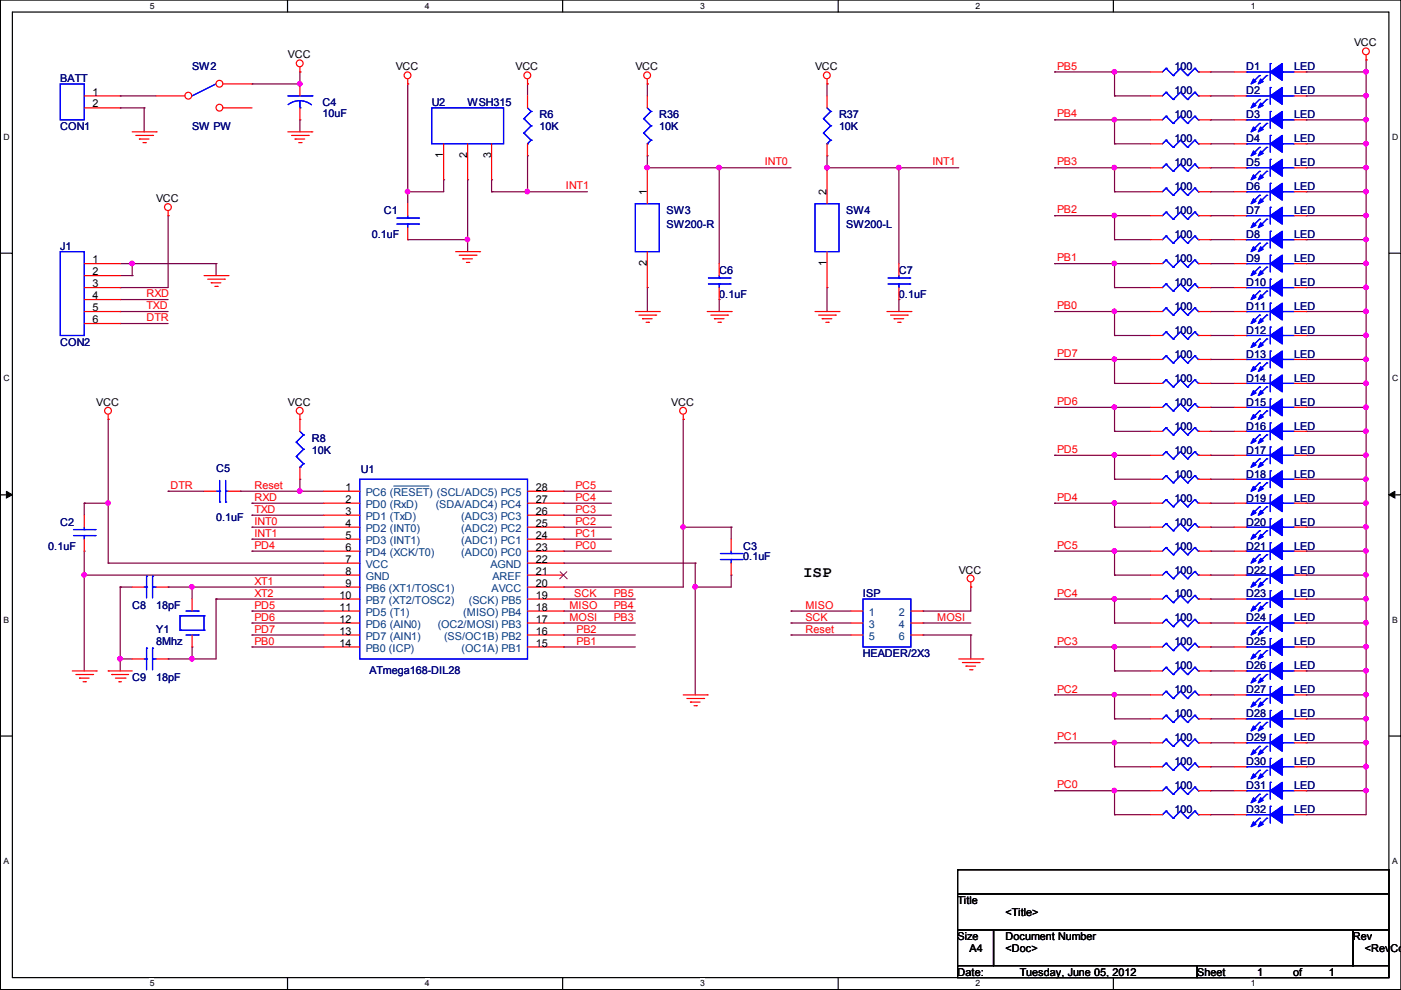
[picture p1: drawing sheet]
<svg xmlns="http://www.w3.org/2000/svg" width="297mm" height="210mm" viewBox="0 0 297 210" stroke-linecap="round" stroke-linejoin="round" font-family="sans-serif">
<defs><g id="words">
<text font-size="3.3" x="170.3" y="122.3">ISP</text>
<g font-size="2.3">
<text x="287.1" y="9.8">VCC</text>
<text x="61" y="12.4">VCC</text>
<text x="83.9" y="14.9">VCC</text>
<text x="109.3" y="14.9">VCC</text>
<text x="134.7" y="14.9">VCC</text>
<text x="172.8" y="14.9">VCC</text>
<text x="19.6" y="20.2">1</text>
<text x="19.6" y="22.8">2</text>
<text x="94" y="33.5" transform="rotate(-90 94 33.5)">1</text>
<text x="99.1" y="33.5" transform="rotate(-90 99.1 33.5)">2</text>
<text x="104.1" y="33.5" transform="rotate(-90 104.1 33.5)">3</text>
<text x="137.2" y="41.4" transform="rotate(-90 137.2 41.4)">1</text>
<text x="175.3" y="41.4" transform="rotate(-90 175.3 41.4)">2</text>
<text x="33.1" y="42.9">VCC</text>
<text x="19.6" y="55.8">1</text>
<text x="19.6" y="58.3">2</text>
<text x="137.2" y="56.4" transform="rotate(-90 137.2 56.4)">2</text>
<text x="175.3" y="56.4" transform="rotate(-90 175.3 56.4)">1</text>
<text x="19.6" y="60.9">3</text>
<text x="19.6" y="63.4">4</text>
<text x="19.6" y="66">5</text>
<text x="19.6" y="68.5">6</text>
<text x="20.4" y="86">VCC</text>
<text x="61" y="86">VCC</text>
<text x="142.3" y="86">VCC</text>
<text x="73.2" y="104.1">1</text>
<text x="73.2" y="106.6">2</text>
<text x="113.6" y="106.6">27</text>
<text x="113.6" y="104.1">28</text>
<text x="73.2" y="109.1">3</text>
<text x="73.2" y="111.7">4</text>
<text x="113.6" y="111.7">25</text>
<text x="113.6" y="109.1">26</text>
<text x="73.2" y="114.2">5</text>
<text x="73.2" y="116.8">6</text>
<text x="73.2" y="119.3">7</text>
<text x="113.6" y="119.3">22</text>
<text x="113.6" y="116.8">23</text>
<text x="113.6" y="114.2">24</text>
<text x="73.2" y="121.8">8</text>
<text x="73.2" y="124.4">9</text>
<text x="113.6" y="124.4">20</text>
<text x="113.6" y="121.8">21</text>
<text x="203.3" y="121.6">VCC</text>
<text x="72" y="126.9">10</text>
<text x="72" y="129.5">11</text>
<text x="113.6" y="129.5">18</text>
<text x="113.6" y="126.9">19</text>
<text x="72" y="132">12</text>
<text x="72" y="134.5">13</text>
<text x="72" y="137.1">14</text>
<text x="113.6" y="137.1">15</text>
<text x="113.6" y="134.5">16</text>
<text x="113.6" y="132">17</text>
<text x="203" y="191.7">Title</text>
<text x="213.2" y="194.2">&lt;Title&gt;</text>
<text x="203" y="199.3">Size</text>
<text x="205.6" y="201.9">A4</text>
<text x="213.2" y="199.3">Document Number</text>
<text x="213.2" y="201.9">&lt;Doc&gt;</text>
<text x="286.9" y="199.3">Rev</text>
<text x="289.4" y="201.9">&lt;RevCod</text>
<text x="203" y="206.9">Date:</text>
<text x="216.2" y="206.9">Tuesday, June 05, 2012</text>
<text x="253.8" y="206.9">Sheet</text>
<text x="266.5" y="206.9">1</text>
<text x="274.2" y="206.9">of</text>
<text x="281.8" y="206.9">1</text>
</g>
<g font-size="2.3" fill="#000080">
<text x="12.8" y="17.5">BATT</text>
<text x="40.7" y="14.9">SW2</text>
<text x="249" y="14.9">100</text>
<text x="264.2" y="14.9">D1</text>
<text x="274.4" y="14.9">LED</text>
<text x="68.4" y="22.5">C4</text>
<text x="91.5" y="22.5">U2</text>
<text x="99.1" y="22.5">WSH315</text>
<text x="249" y="20">100</text>
<text x="264.2" y="20">D2</text>
<text x="274.4" y="20">LED</text>
<text x="12.8" y="27.6">CON1</text>
<text x="40.7" y="27.6">SW PW</text>
<text x="68.4" y="24.8">10uF</text>
<text x="114.4" y="25.1">R6</text>
<text x="114.4" y="27.6">10K</text>
<text x="139.8" y="25.1">R36</text>
<text x="139.8" y="27.6">10K</text>
<text x="177.9" y="25.1">R37</text>
<text x="177.9" y="27.6">10K</text>
<text x="249" y="25.1">100</text>
<text x="264.2" y="25.1">D3</text>
<text x="274.4" y="25.1">LED</text>
<text x="249" y="35.2">100</text>
<text x="249" y="30.2">100</text>
<text x="264.2" y="30.2">D4</text>
<text x="264.2" y="35.2">D5</text>
<text x="274.4" y="30.2">LED</text>
<text x="274.4" y="35.2">LED</text>
<text x="249" y="40.3">100</text>
<text x="264.2" y="40.3">D6</text>
<text x="274.4" y="40.3">LED</text>
<text x="81.4" y="45.4">C1</text>
<text x="141.3" y="45.4">SW3</text>
<text x="179.4" y="45.4">SW4</text>
<text x="249" y="45.4">100</text>
<text x="264.2" y="45.4">D7</text>
<text x="274.4" y="45.4">LED</text>
<text x="12.8" y="53">J1</text>
<text x="78.8" y="50.5">0.1uF</text>
<text x="141.3" y="48.4">SW200-R</text>
<text x="179.4" y="48.4">SW200-L</text>
<text x="249" y="50.5">100</text>
<text x="264.2" y="50.5">D8</text>
<text x="274.4" y="50.5">LED</text>
<text x="152.5" y="58.1">C6</text>
<text x="190.6" y="58.1">C7</text>
<text x="249" y="55.6">100</text>
<text x="264.2" y="55.6">D9</text>
<text x="274.4" y="55.6">LED</text>
<text x="152.5" y="63.2">0.1uF</text>
<text x="190.6" y="63.2">0.1uF</text>
<text x="249" y="65.7">100</text>
<text x="249" y="60.6">100</text>
<text x="264.2" y="65.7">D11</text>
<text x="264.2" y="60.6">D10</text>
<text x="274.4" y="65.7">LED</text>
<text x="274.4" y="60.6">LED</text>
<text x="249" y="70.8">100</text>
<text x="264.2" y="70.8">D12</text>
<text x="274.4" y="70.8">LED</text>
<text x="12.8" y="73.3">CON2</text>
<text x="249" y="75.9">100</text>
<text x="264.2" y="75.9">D13</text>
<text x="274.4" y="75.9">LED</text>
<text x="249" y="81">100</text>
<text x="264.2" y="81">D14</text>
<text x="274.4" y="81">LED</text>
<text x="249" y="86">100</text>
<text x="264.2" y="86">D15</text>
<text x="274.4" y="86">LED</text>
<text x="66.1" y="93.7">R8</text>
<text x="249" y="91.1">100</text>
<text x="264.2" y="91.1">D16</text>
<text x="274.4" y="91.1">LED</text>
<text x="45.8" y="100">C5</text>
<text x="66.1" y="96.2">10K</text>
<text x="76.5" y="100.3">U1</text>
<text x="249" y="101.3">100</text>
<text x="249" y="96.2">100</text>
<text x="264.2" y="101.3">D18</text>
<text x="264.2" y="96.2">D17</text>
<text x="274.4" y="101.3">LED</text>
<text x="274.4" y="96.2">LED</text>
<text x="249" y="106.4">100</text>
<text x="264.2" y="106.4">D19</text>
<text x="274.4" y="106.4">LED</text>
<text x="12.8" y="111.4">C2</text>
<text x="45.8" y="110.4">0.1uF</text>
<text x="249" y="111.4">100</text>
<text x="264.2" y="111.4">D20</text>
<text x="274.4" y="111.4">LED</text>
<text x="10.2" y="116.5">0.1uF</text>
<text x="157.6" y="116.5">C3</text>
<text x="157.6" y="118.8">0.1uF</text>
<text x="249" y="116.5">100</text>
<text x="264.2" y="116.5">D21</text>
<text x="274.4" y="116.5">LED</text>
<text x="249" y="121.6">100</text>
<text x="264.2" y="121.6">D22</text>
<text x="274.4" y="121.6">LED</text>
<text x="28" y="129.2">C8</text>
<text x="33.1" y="129.2">18pF</text>
<text x="183" y="126.7">ISP</text>
<text x="249" y="126.7">100</text>
<text x="249" y="131.8">100</text>
<text x="264.2" y="131.8">D24</text>
<text x="264.2" y="126.7">D23</text>
<text x="274.4" y="131.8">LED</text>
<text x="274.4" y="126.7">LED</text>
<text x="33.1" y="134.3">Y1</text>
<text x="33.1" y="136.8">8Mhz</text>
<text x="249" y="136.8">100</text>
<text x="264.2" y="136.8">D25</text>
<text x="274.4" y="136.8">LED</text>
<text x="78.3" y="142.9">ATmega168-DIL28</text>
<text x="183" y="139.4">HEADER/2X3</text>
<text x="249" y="141.9">100</text>
<text x="264.2" y="141.9">D26</text>
<text x="274.4" y="141.9">LED</text>
<text x="28" y="144.5">C9</text>
<text x="33.1" y="144.5">18pF</text>
<text x="249" y="147">100</text>
<text x="264.2" y="147">D27</text>
<text x="274.4" y="147">LED</text>
<text x="249" y="152.1">100</text>
<text x="264.2" y="152.1">D28</text>
<text x="274.4" y="152.1">LED</text>
<text x="249" y="157.2">100</text>
<text x="264.2" y="157.2">D29</text>
<text x="274.4" y="157.2">LED</text>
<text x="249" y="167.3">100</text>
<text x="249" y="162.2">100</text>
<text x="264.2" y="167.3">D31</text>
<text x="264.2" y="162.2">D30</text>
<text x="274.4" y="167.3">LED</text>
<text x="274.4" y="162.2">LED</text>
<text x="249" y="172.4">100</text>
<text x="264.2" y="172.4">D32</text>
<text x="274.4" y="172.4">LED</text>
</g>
<g font-size="2.3" fill="#f00">
<text x="224.1" y="14.7">PB5</text>
<text x="224.1" y="24.9">PB4</text>
<text x="162.1" y="35.1">INT0</text>
<text x="197.7" y="35.1">INT1</text>
<text x="224.1" y="35.1">PB3</text>
<text x="120" y="40.1">INT1</text>
<text x="224.1" y="45.2">PB2</text>
<text x="224.1" y="55.4">PB1</text>
<text x="31.1" y="63">RXD</text>
<text x="31.1" y="65.5">TXD</text>
<text x="224.1" y="65.5">PB0</text>
<text x="31.1" y="68.1">DTR</text>
<text x="224.1" y="75.7">PD7</text>
<text x="224.1" y="85.9">PD6</text>
<text x="224.1" y="96">PD5</text>
<text x="36.2" y="103.6">DTR</text>
<text x="53.9" y="106.2">RXD</text>
<text x="53.9" y="103.6">Reset</text>
<text x="122" y="103.6">PC5</text>
<text x="122" y="106.2">PC4</text>
<text x="224.1" y="106.2">PD4</text>
<text x="53.9" y="108.7">TXD</text>
<text x="53.9" y="111.3">INT0</text>
<text x="53.9" y="113.8">INT1</text>
<text x="122" y="108.7">PC3</text>
<text x="122" y="111.3">PC2</text>
<text x="122" y="113.8">PC1</text>
<text x="53.9" y="116.3">PD4</text>
<text x="122" y="116.3">PC0</text>
<text x="224.1" y="116.3">PC5</text>
<text x="53.9" y="124">XT1</text>
<text x="53.9" y="126.5">XT2</text>
<text x="53.9" y="129">PD5</text>
<text x="53.9" y="131.6">PD6</text>
<text x="120.7" y="129">MISO</text>
<text x="120.7" y="131.6">MOSI</text>
<text x="121.8" y="126.5">SCK</text>
<text x="130.1" y="126.5">PB5</text>
<text x="130.1" y="129">PB4</text>
<text x="130.1" y="131.6">PB3</text>
<text x="170.8" y="129">MISO</text>
<text x="170.8" y="131.6">SCK</text>
<text x="198.7" y="131.6">MOSI</text>
<text x="224.1" y="126.5">PC4</text>
<text x="53.9" y="134.1">PD7</text>
<text x="53.9" y="136.7">PB0</text>
<text x="122.3" y="134.1">PB2</text>
<text x="122.3" y="136.7">PB1</text>
<text x="170.8" y="134.1">Reset</text>
<text x="224.1" y="136.7">PC3</text>
<text x="224.1" y="146.8">PC2</text>
<text x="224.1" y="157">PC1</text>
<text x="224.1" y="167.1">PC0</text>
</g>
<g font-size="2.3" fill="#004080">
<text x="77.6" y="105.3">PC6 (RESET) (SCL/ADC5) PC5</text>
<text x="77.6" y="107.8">PD0 (RxD)</text>
<text x="92.4" y="107.8">(SDA/ADC4) PC4</text>
<text x="77.6" y="110.3">PD1 (TxD)</text>
<text x="77.6" y="112.9">PD2 (INT0)</text>
<text x="97.8" y="112.9">(ADC2) PC2</text>
<text x="97.8" y="110.3">(ADC3) PC3</text>
<text x="77.6" y="115.4">PD3 (INT1)</text>
<text x="77.6" y="118">PD4 (XCK/T0)</text>
<text x="97.8" y="118">(ADC0) PC0</text>
<text x="97.8" y="115.4">(ADC1) PC1</text>
<text x="77.6" y="120.5">VCC</text>
<text x="77.6" y="123">GND</text>
<text x="77.6" y="125.6">PB6 (XT1/TOSC1)</text>
<text x="104" y="120.5">AGND</text>
<text x="104.2" y="125.6">AVCC</text>
<text x="104.4" y="123">AREF</text>
<text x="77.6" y="128.1">PB7 (XT2/TOSC2)</text>
<text x="77.6" y="130.7">PD5 (T1)</text>
<text x="98.2" y="130.7">(MISO) PB4</text>
<text x="99.4" y="128.1">(SCK) PB5</text>
<text x="184.2" y="130.7">1</text>
<text x="190.6" y="130.7">2</text>
<text x="77.6" y="133.2">PD6 (AIN0)</text>
<text x="77.6" y="135.7">PD7 (AIN1)</text>
<text x="92.8" y="133.2">(OC2/MOSI) PB3</text>
<text x="94.1" y="135.7">(SS/OC1B) PB2</text>
<text x="184.2" y="133.2">3</text>
<text x="184.2" y="135.7">5</text>
<text x="190.6" y="133.2">4</text>
<text x="190.6" y="135.7">6</text>
<text x="77.6" y="138.3">PB0 (ICP)</text>
<text x="97.9" y="138.3">(OC1A) PB1</text>
</g>
<g font-size="1.8">
<text x="31.7" y="1.9">5</text>
<text x="90.1" y="1.9">4</text>
<text x="148.4" y="1.9">3</text>
<text x="206.8" y="1.9">2</text>
<text x="265.2" y="1.9">1</text>
<text x=".8" y="29.7">D</text>
<text x="295.1" y="29.7">D</text>
<text x=".8" y="80.9">C</text>
<text x="295.1" y="80.9">C</text>
<text x=".8" y="132.1">B</text>
<text x="295.1" y="132.1">B</text>
<text x=".8" y="183.2">A</text>
<text x="295.1" y="183.2">A</text>
<text x="31.7" y="209.1">5</text>
<text x="90.1" y="209.1">4</text>
<text x="148.4" y="209.1">3</text>
<text x="206.8" y="209.1">2</text>
<text x="265.2" y="209.1">1</text>
</g>
</g></defs>
<path d="M.1 0h296.9v209.8h-296.9zM2.6 2.6h291.9v204.7h-291.9z" fill="none" stroke="#000" stroke-width=".25"/>
<g fill="#fff">
<path d="M31.7 .3h1v1.9h-1z"/>
<path d="M31.7 207.5h1v2h-1z"/>
</g>
<path d="M61 0v2.6M61 207.3v2.5" fill="none" stroke="#000" stroke-width=".25"/>
<g fill="#fff">
<path d="M90.1 .3h.9v1.9h-.9z"/>
<path d="M90.1 207.5h.9v2h-.9z"/>
</g>
<path d="M119.3 0v2.6M119.3 207.3v2.5" fill="none" stroke="#000" stroke-width=".25"/>
<g fill="#fff">
<path d="M148.4 .3h1v1.9h-1z"/>
<path d="M148.4 207.5h1v2h-1z"/>
</g>
<path d="M177.7 0v2.6M177.7 207.3v2.5" fill="none" stroke="#000" stroke-width=".25"/>
<g fill="#fff">
<path d="M206.8 .3h1v1.9h-1z"/>
<path d="M206.8 207.5h1v2h-1z"/>
</g>
<path d="M236.1 0v2.6M236.1 207.3v2.5" fill="none" stroke="#000" stroke-width=".25"/>
<g fill="#fff">
<path d="M265.2 .3h.9v1.9h-.9z"/>
<path d="M265.2 207.5h.9v2h-.9z"/>
<path d="M.8 28.1h1.1v2h-1.1z"/>
<path d="M295.1 28.1h1.2v2h-1.2z"/>
<path d="M.8 79.3h1.1v1.9h-1.1z"/>
<path d="M295.1 79.3h1.2v1.9h-1.2z"/>
</g>
<path d="M.1 53.7h2.5M294.5 53.7h2.5" fill="none" stroke="#000" stroke-width=".25"/>
<g fill="#fff">
<path d="M.8 130.5h1.1v1.9h-1.1z"/>
<path d="M295.1 130.5h1.1v1.9h-1.1z"/>
</g>
<path d="M.1 104.9h2.5M294.5 104.9h2.5" fill="none" stroke="#000" stroke-width=".25"/>
<path d="M1.4 104.2l1.2 .7-1.2 .7zM294.5 104.9l1.2-.7v1.4z" fill="#000" stroke="#000" stroke-width=".21"/>
<g fill="#fff">
<path d="M.8 181.6h1v2h-1z"/>
<path d="M295.1 181.6h1.1v2h-1.1z"/>
</g>
<path d="M.1 156.1h2.5M294.5 156.1h2.5M203 184.4h91.5v5.1h-91.5zM203 189.5h91.5v7.6h-91.5zM203 197.1h7.7v7.6h-7.7zM210.7 197.1h76.2v7.6h-76.2zM286.9 197.1h7.6v7.6h-7.6zM203 204.7h50.8v2.6h-50.8zM253.8 204.7h40.7v2.6h-40.7z" fill="none" stroke="#000" stroke-width=".25"/>
<g fill="none" stroke="#800040" stroke-width=".25">
<path d="M53.4 17.8h.1M63.6 15.3h.1M63.6 15.3v2.5h-10.2M86.4 17.8h.1M86.4 17.8v25.4M111.8 17.8h.1M111.8 17.8v2.5M137.2 17.8h.1M137.2 17.8v2.5M175.3 17.8h.1M175.3 17.8v2.5M223.6 15.3h.1"/>
<path d="M223.6 15.3h20.3M236.3 15.3h.1M236.3 15.3v5M256.6 15.3h.1M256.6 15.3h5.1M276.9 15.3h.1M276.9 15.3h12.7M289.6 12.7h.1M289.6 15.3h.1M289.6 12.7v160h-12.7M25.5 20.3h.1M25.5 22.9h.1"/>
<path d="M25.5 20.3h7.6M25.5 22.9h5.1M30.6 22.9h.1M30.6 22.9v5.1M63.6 25.4h.1M63.6 25.4v2.6M94.1 38.1h.1M94.1 38.1v2.6h-7.7M99.1 38.1h.1M99.1 38.1v15.3M104.2 38.1h.1M104.2 38.1v2.6"/>
<path d="M111.8 33h.1M111.8 33v7.7M137.2 33h.1M137.2 35.6h.1M137.2 35.6h30.5M137.2 33v2.6M152.5 35.6h.1M152.5 35.6v20.3M175.3 33h.1M175.3 35.6h.1M175.3 35.6h28M175.3 33v2.6"/>
<path d="M190.6 35.6h.1M190.6 35.6v20.3M223.6 25.4h.1M223.6 35.6h.1M223.6 25.4h20.3M223.6 35.6h20.3M236.3 35.6h.1M236.3 25.4h.1M236.3 20.3h.1M236.3 30.5h.1M236.3 20.3h7.6M236.3 30.5h7.6"/>
<path d="M236.3 25.4v5.1M236.3 35.6v5.1M256.6 20.3h.1M256.6 35.6h.1M256.6 30.5h.1M256.6 25.4h.1M256.6 20.3h5.1M256.6 25.4h5.1M256.6 30.5h5.1M256.6 35.6h5.1M276.9 20.3h.1M276.9 25.4h.1"/>
<path d="M276.9 30.5h.1M276.9 35.6h.1M276.9 20.3h12.7M276.9 25.4h12.7M276.9 30.5h12.7M276.9 35.6h12.7M289.6 25.4h.1M289.6 30.5h.1M289.6 35.6h.1M289.6 20.3h.1M25.5 55.9h20.3M25.5 58.4h2.5"/>
<path d="M28 55.9h.1M28 58.4h.1M28 55.9v2.5M35.6 45.7h.1M35.6 45.7v15.3h-10.1M45.8 55.9h.1M45.8 55.9v2.5M86.4 40.7h.1M86.4 50.8h.1M86.4 50.8h12.7M99.1 50.8h.1M104.2 40.7h.1"/>
<path d="M104.2 40.7h20.3M111.8 40.7h.1M223.6 45.7h.1M223.6 55.9h.1M223.6 45.7h20.3M223.6 55.9h20.3M236.3 55.9h.1M236.3 45.7h.1M236.3 40.7h.1M236.3 50.8h.1M236.3 40.7h7.6M236.3 50.8h7.6"/>
<path d="M236.3 45.7v5.1M236.3 55.9v5.1M256.6 55.9h.1M256.6 50.8h.1M256.6 45.7h.1M256.6 40.7h.1M256.6 40.7h5.1M256.6 45.7h5.1M256.6 50.8h5.1M256.6 55.9h5.1M276.9 40.7h.1M276.9 45.7h.1"/>
<path d="M276.9 50.8h.1M276.9 55.9h.1M276.9 40.7h12.7M276.9 45.7h12.7M276.9 50.8h12.7M276.9 55.9h12.7M289.6 40.7h.1M289.6 50.8h.1M289.6 55.9h.1M289.6 45.7h.1M25.5 61h.1M25.5 63.5h.1"/>
<path d="M25.5 66.1h.1M25.5 68.6h.1M25.5 66.1h10.1M25.5 63.5h10.1M25.5 68.6h10.1M137.2 61h.1M137.2 61v5.1M152.5 63.5h.1M152.5 63.5v2.6M175.3 61h.1M175.3 61v5.1M190.6 63.5h.1"/>
<path d="M190.6 63.5v2.6M223.6 66.1h.1M223.6 76.2h.1M223.6 66.1h20.3M223.6 76.2h20.3M236.3 76.2h.1M236.3 66.1h.1M236.3 61h.1M236.3 71.1h.1M236.3 61h7.6M236.3 71.1h7.6M236.3 66.1v5"/>
<path d="M236.3 76.2v5.1M256.6 76.2h.1M256.6 71.1h.1M256.6 66.1h.1M256.6 61h.1M256.6 61h5.1M256.6 66.1h5.1M256.6 71.1h5.1M256.6 76.2h5.1M276.9 61h.1M276.9 66.1h.1M276.9 71.1h.1"/>
<path d="M276.9 76.2h.1M276.9 61h12.7M276.9 66.1h12.7M276.9 71.1h12.7M276.9 76.2h12.7M289.6 61h.1M289.6 66.1h.1M289.6 76.2h.1M289.6 71.1h.1M22.9 88.9h.1M22.9 88.9v30.5M144.9 88.9h.1"/>
<path d="M144.9 88.9v35.6h-25.4M223.6 86.4h.1M223.6 96.5h.1M223.6 86.4h20.3M223.6 96.5h20.3M236.3 96.5h.1M236.3 86.4h.1M236.3 81.3h.1M236.3 91.5h.1M236.3 81.3h7.6M236.3 91.5h7.6M236.3 86.4v5.1"/>
<path d="M236.3 96.5v5.1M256.6 96.5h.1M256.6 91.5h.1M256.6 81.3h.1M256.6 86.4h.1M256.6 81.3h5.1M256.6 86.4h5.1M256.6 91.5h5.1M256.6 96.5h5.1M276.9 81.3h.1M276.9 86.4h.1M276.9 91.5h.1"/>
<path d="M276.9 96.5h.1M276.9 81.3h12.7M276.9 86.4h12.7M276.9 91.5h12.7M276.9 96.5h12.7M289.6 81.3h.1M289.6 86.4h.1M289.6 91.5h.1M289.6 96.5h.1M17.9 106.7h.1M17.9 116.9h.1M17.9 106.7h5"/>
<path d="M17.9 106.7v2.5M17.9 116.9v25.4M22.9 106.7h.1M22.9 119.4h.1M22.9 119.4h45.8M35.6 104.2h.1M35.6 104.2h7.7M50.9 104.2h.1M50.9 104.2h17.8M53.4 106.7h.1M53.4 116.9h.1M53.4 109.2h.1"/>
<path d="M53.4 111.8h.1M53.4 114.3h.1M53.4 109.2h15.3M53.4 111.8h15.3M53.4 114.3h15.3M53.4 116.9h15.3M53.4 106.7h15.3M63.6 104.2h.1M63.6 101.6h.1M63.6 101.6v2.6M119.5 109.2h.1M119.5 111.8h.1"/>
<path d="M119.5 114.3h.1M119.5 116.9h.1M119.5 119.4h.1M119.5 104.2h.1M119.5 106.7h.1M119.5 109.2h10.1M119.5 111.8h10.1M119.5 114.3h10.1M119.5 116.9h10.1M119.5 104.2h10.1M119.5 106.7h10.1M119.5 119.4h27.9"/>
<path d="M144.9 111.8h.1M144.9 111.8h10.1M147.4 119.4h.1M147.4 119.4v27.9M155 111.8h.1M155 111.8v2.5M223.6 106.7h.1M223.6 116.9h.1M223.6 116.9h20.3M223.6 106.7h20.3M236.3 116.9h.1M236.3 106.7h.1"/>
<path d="M236.3 101.6h.1M236.3 111.8h.1M236.3 111.8h7.6M236.3 101.6h7.6M236.3 106.7v5.1M236.3 116.9v5M256.6 116.9h.1M256.6 111.8h.1M256.6 106.7h.1M256.6 101.6h.1M256.6 111.8h5.1M256.6 116.9h5.1"/>
<path d="M256.6 106.7h5.1M256.6 101.6h5.1M276.9 101.6h.1M276.9 106.7h.1M276.9 111.8h.1M276.9 116.9h.1M276.9 111.8h12.7M276.9 116.9h12.7M276.9 106.7h12.7M276.9 101.6h12.7M289.6 101.6h.1M289.6 106.7h.1"/>
<path d="M289.6 111.8h.1M289.6 116.9h.1M17.9 121.9h.1M17.9 121.9h50.8M25.5 124.5h.1M25.5 139.7h.1M25.5 124.5h2.5M25.5 139.7h2.5M25.5 124.5v17.8M35.6 139.7h.1M35.6 124.5h.1M35.6 124.5h33.1"/>
<path d="M40.7 124.5h.1M40.7 137.2h.1M40.7 139.7h.1M40.7 124.5v2.5M40.7 137.2v2.5M45.8 127h.1M45.8 127h22.9M45.8 127v12.7h-10.2M53.4 129.6h.1M53.4 132.1h.1M53.4 134.6h.1M53.4 137.2h.1"/>
<path d="M53.4 129.6h15.3M53.4 132.1h15.3M53.4 134.6h15.3M53.4 137.2h15.3M119.5 127h.1M119.5 129.6h.1M119.5 132.1h.1M119.5 134.6h.1M119.5 137.2h.1M119.5 124.5h.1M119.5 127h15.2M119.5 129.6h15.2"/>
<path d="M119.5 132.1h15.2M119.5 134.6h15.2M119.5 137.2h15.2M147.4 124.5h.1M155 121.9h.1M155 121.9v2.6h-7.6M167.7 129.6h.1M167.7 134.6h.1M167.7 132.1h.1M167.7 129.6h12.7M167.7 132.1h12.7M167.7 134.6h12.7"/>
<path d="M195.7 129.6h.1M195.7 132.1h.1M195.7 134.6h.1M195.7 132.1h10.1M195.7 134.6h10.1M205.8 124.5h.1M205.8 134.6h.1M205.8 124.5v5.1h-10.1M205.8 134.6v5.1M223.6 127h.1M223.6 137.2h.1M223.6 127h20.3"/>
<path d="M223.6 137.2h20.3M236.3 127h.1M236.3 137.2h.1M236.3 121.9h.1M236.3 132.1h.1M236.3 132.1h7.6M236.3 121.9h7.6M236.3 127v5.1M236.3 137.2v5.1M256.6 127h.1M256.6 121.9h.1M256.6 137.2h.1"/>
<path d="M256.6 132.1h.1M256.6 127h5.1M256.6 132.1h5.1M256.6 137.2h5.1M256.6 121.9h5.1M276.9 121.9h.1M276.9 127h.1M276.9 132.1h.1M276.9 137.2h.1M276.9 127h12.7M276.9 132.1h12.7M276.9 137.2h12.7"/>
<path d="M276.9 121.9h12.7M289.6 127h.1M289.6 132.1h.1M289.6 137.2h.1M289.6 121.9h.1M223.6 147.3h.1M223.6 157.5h.1M223.6 147.3h20.3M223.6 157.5h20.3M236.3 157.5h.1M236.3 147.3h.1M236.3 142.3h.1"/>
<path d="M236.3 152.4h.1M236.3 142.3h7.6M236.3 152.4h7.6M236.3 147.3v5.1M236.3 157.5v5.1M256.6 157.5h.1M256.6 152.4h.1M256.6 147.3h.1M256.6 142.3h.1M256.6 142.3h5.1M256.6 147.3h5.1M256.6 152.4h5.1"/>
<path d="M256.6 157.5h5.1M276.9 142.3h.1M276.9 147.3h.1M276.9 152.4h.1M276.9 157.5h.1M276.9 142.3h12.7M276.9 147.3h12.7M276.9 152.4h12.7M276.9 157.5h12.7M289.6 142.3h.1M289.6 152.4h.1M289.6 157.5h.1"/>
<path d="M289.6 147.3h.1M223.6 167.7h.1M223.6 167.7h20.3M236.3 167.7h.1M236.3 162.6h.1M236.3 172.7h.1M236.3 162.6h7.6M236.3 172.7h7.6M236.3 167.7v5M256.6 172.7h.1M256.6 167.7h.1M256.6 162.6h.1"/>
<path d="M256.6 162.6h5.1M256.6 167.7h5.1M256.6 172.7h5.1M276.9 162.6h.1M276.9 167.7h.1M276.9 172.7h.1M276.9 162.6h12.7M276.9 167.7h12.7M289.6 167.7h.1M289.6 162.6h.1"/>
</g>
<g fill="#f0f" stroke="#f0f" stroke-width=".25">
<circle cx="40.7" cy="124.4" r=".47"/>
<circle cx="147.4" cy="124.4" r=".47"/>
<circle cx="22.9" cy="106.7" r=".47"/>
<circle cx="17.8" cy="121.9" r=".47"/>
<circle cx="144.8" cy="111.7" r=".47"/>
<circle cx="40.7" cy="139.7" r=".47"/>
<circle cx="25.4" cy="139.7" r=".47"/>
<circle cx="289.6" cy="25.4" r=".47"/>
<circle cx="289.6" cy="20.3" r=".47"/>
<circle cx="289.6" cy="15.2" r=".47"/>
<circle cx="289.6" cy="35.5" r=".47"/>
<circle cx="289.6" cy="30.5" r=".47"/>
<circle cx="289.6" cy="45.7" r=".47"/>
<circle cx="289.6" cy="40.6" r=".47"/>
<circle cx="289.6" cy="50.8" r=".47"/>
<circle cx="289.6" cy="60.9" r=".47"/>
<circle cx="289.6" cy="55.9" r=".47"/>
<circle cx="289.6" cy="71.1" r=".47"/>
<circle cx="289.6" cy="66" r=".47"/>
<circle cx="289.6" cy="76.2" r=".47"/>
<circle cx="289.6" cy="86.3" r=".47"/>
<circle cx="289.6" cy="81.3" r=".47"/>
<circle cx="289.6" cy="96.5" r=".47"/>
<circle cx="289.6" cy="91.4" r=".47"/>
<circle cx="289.6" cy="101.6" r=".47"/>
<circle cx="289.6" cy="111.7" r=".47"/>
<circle cx="289.6" cy="106.7" r=".47"/>
<circle cx="289.6" cy="121.9" r=".47"/>
<circle cx="289.6" cy="116.8" r=".47"/>
<circle cx="289.6" cy="127" r=".47"/>
<circle cx="289.6" cy="137.1" r=".47"/>
<circle cx="289.6" cy="132.1" r=".47"/>
<circle cx="289.6" cy="152.4" r=".47"/>
<circle cx="289.6" cy="147.3" r=".47"/>
<circle cx="289.6" cy="142.2" r=".47"/>
<circle cx="289.6" cy="162.5" r=".47"/>
<circle cx="289.6" cy="157.5" r=".47"/>
<circle cx="289.6" cy="167.6" r=".47"/>
<circle cx="236.3" cy="127" r=".47"/>
<circle cx="236.3" cy="116.8" r=".47"/>
<circle cx="236.3" cy="106.7" r=".47"/>
<circle cx="236.3" cy="96.5" r=".47"/>
<circle cx="236.3" cy="167.6" r=".47"/>
<circle cx="236.3" cy="157.5" r=".47"/>
<circle cx="236.3" cy="147.3" r=".47"/>
<circle cx="236.3" cy="137.1" r=".47"/>
<circle cx="236.3" cy="15.2" r=".47"/>
<circle cx="236.3" cy="76.2" r=".47"/>
<circle cx="236.3" cy="66" r=".47"/>
<circle cx="236.3" cy="55.9" r=".47"/>
<circle cx="236.3" cy="45.7" r=".47"/>
<circle cx="236.3" cy="35.5" r=".47"/>
<circle cx="236.3" cy="25.4" r=".47"/>
<circle cx="236.3" cy="86.3" r=".47"/>
<circle cx="28" cy="55.9" r=".47"/>
<circle cx="63.5" cy="17.8" r=".47"/>
<circle cx="86.4" cy="40.6" r=".47"/>
<circle cx="99.1" cy="50.8" r=".47"/>
<circle cx="111.8" cy="40.6" r=".47"/>
<circle cx="152.4" cy="35.5" r=".47"/>
<circle cx="137.2" cy="35.5" r=".47"/>
<circle cx="190.5" cy="35.5" r=".47"/>
<circle cx="175.3" cy="35.5" r=".47"/>
<circle cx="63.5" cy="104.1" r=".47"/>
</g>
<g fill="none" stroke="#f00" stroke-width=".25">
<path d="M63.6 15.3h.1M63.6 14.2v1.1M86.4 17.8h.1M86.4 16.8v1M111.8 17.8h.1M111.8 16.8v1M137.2 17.8h.1M137.2 16.8v1M175.3 17.8h.1M175.3 16.8v1M243.9 15.3h2.6M254.1 15.3h2.5"/>
<path d="M289.6 12.7h.1M289.6 11.7v1M28 28h5.1M28.8 28.7h3.5M29.5 29.5h.1M29.5 29.5h2.1M30.3 30.2h.5M30.8 30.2h.1M32.3 28.7h.1M33.1 28h.1M61 28h5.1M61.8 28.7h3.6"/>
<path d="M62.6 29.5h.1M62.6 29.5h2M63.3 30.2h.5M63.8 30.2h.1M65.4 28.7h.1M66.1 28h.1M94.1 30.5v7.6M99.1 30.5v7.6M104.2 30.5v7.6M243.9 20.3h2.6M254.1 20.3h2.5M261.7 20.3h2.5"/>
<path d="M261.7 30.5h2.5M261.7 25.4h2.5M274.4 20.3h2.5M274.4 30.5h2.5M274.4 25.4h2.5M35.6 45.7h.1M35.6 44.7v1M43.3 58.4h5M44 59.2h3.6M44.8 60h.1M44.8 60h2M47.6 59.2h.1"/>
<path d="M48.3 58.4h.1M96.6 53.4h5.1M97.4 54.1h3.5M98.1 54.9h.1M98.1 54.9h2.1M98.9 55.6h.5M99.4 55.6h.1M100.9 54.1h.1M101.7 53.4h.1M152.5 55.9v2.5M190.6 55.9v2.5M243.9 55.9h2.6"/>
<path d="M243.9 50.8h2.6M254.1 55.9h2.5M254.1 50.8h2.5M261.7 55.9h2.5M261.7 50.8h2.5M274.4 55.9h2.5M274.4 50.8h2.5M45.6 60.7h.5M46.1 60.7h.1M134.7 66.1h5.1M135.5 66.8h3.5M136.2 67.6h.1"/>
<path d="M136.2 67.6h2.1M137 68.3h.5M137.5 68.3h.1M139 66.8h.1M139.8 66.1h.1M149.9 66.1h5.1M150.7 66.8h3.6M151.5 67.6h.1M151.5 67.6h2M152.2 68.3h.5M152.5 61v2.5M152.7 68.3h.1"/>
<path d="M154.3 66.8h.1M155 66.1h.1M172.8 66.1h5.1M173.6 66.8h3.5M174.3 67.6h.1M174.3 67.6h2.1M175.1 68.3h.5M175.6 68.3h.1M177.1 66.8h.1M177.9 66.1h.1M188 66.1h5.1M188.8 66.8h3.6"/>
<path d="M189.6 67.6h.1M189.6 67.6h2M190.3 68.3h.5M190.6 61v2.5M190.8 68.3h.1M192.4 66.8h.1M193.1 66.1h.1M243.9 66.1h2.6M243.9 76.2h2.6M243.9 71.1h2.6M243.9 61h2.6M254.1 66.1h2.5"/>
<path d="M254.1 76.2h2.5M254.1 71.1h2.5M254.1 61h2.5M261.7 76.2h2.5M274.4 76.2h2.5M22.9 88.9h.1M22.9 87.9v1M63.6 88.9h.1M63.6 87.9v3.6M63.6 99.1v2.5M144.9 88.9h.1M144.9 87.9v1"/>
<path d="M243.9 81.3h2.6M243.9 96.5h2.6M243.9 91.5h2.6M254.1 81.3h2.5M254.1 96.5h2.5M254.1 91.5h2.5M261.7 81.3h2.5M261.7 86.4h2.5M274.4 81.3h2.5M274.4 86.4h2.5M68.7 116.9h7.6M68.7 111.8h7.6"/>
<path d="M68.7 104.2h7.6M68.7 106.7h7.6M68.7 109.2h7.6M68.7 114.3h7.6M68.7 119.4h7.6M111.8 116.9h7.7M111.8 111.8h7.7M111.8 104.2h7.7M111.8 106.7h7.7M111.8 109.2h7.7M111.8 114.3h7.7M111.8 119.4h7.7"/>
<path d="M155 114.3v2.6M155 119.4v2.5M243.9 116.9h2.6M243.9 111.8h2.6M243.9 106.7h2.6M243.9 101.6h2.6M254.1 116.9h2.5M254.1 111.8h2.5M254.1 106.7h2.5M254.1 101.6h2.5M28 124.5h2.6M33.1 124.5h2.5"/>
<path d="M40.7 127v2.6M40.7 134.6v2.6M68.7 127h7.6M68.7 121.9h7.6M68.7 124.5h7.6M68.7 129.6h7.6M68.7 132.1h7.6M68.7 134.6h7.6M68.7 137.2h7.6M111.8 127h7.7M111.8 121.9h7.7M111.8 124.5h7.7"/>
<path d="M111.8 129.6h7.7M111.8 132.1h7.7M111.8 134.6h7.7M111.8 137.2h7.7M203.3 139.7h5.1M205.8 124.5h.1M205.8 123.5v1M208.4 139.7h.1M243.9 127h2.6M243.9 121.9h2.6M254.1 127h2.5M254.1 121.9h2.5"/>
<path d="M261.7 127h2.5M261.7 121.9h2.5M261.7 132.1h2.5M261.7 137.2h2.5M274.4 127h2.5M274.4 121.9h2.5M274.4 132.1h2.5M274.4 137.2h2.5M15.3 142.3h5.1M16.1 143h3.5M16.8 143.8h.1M16.8 143.8h2.1"/>
<path d="M17.6 144.5h.5M18.1 144.5h.1M19.6 143h.1M20.4 142.3h.1M22.9 142.3h.1M22.9 142.3h5.1M23.7 143h.1M23.7 143h3.6M24.5 143.8h2M25.2 144.5h.1M25.2 144.5h.5M26.5 143.8h.1"/>
<path d="M144.9 147.3h5M145.6 148.1h3.6M146.4 148.9h.1M146.4 148.9h2M147.2 149.6h.5M147.7 149.6h.1M149.2 148.1h.1M149.9 147.3h.1M204 140.5h3.6M204.8 141.2h.1M204.8 141.2h2M205.6 142h.5"/>
<path d="M206.1 142h.1M207.6 140.5h.1M261.7 142.3h2.5M261.7 147.3h2.5M261.7 157.5h2.5M261.7 152.4h2.5M274.4 142.3h2.5M274.4 147.3h2.5M274.4 157.5h2.5M274.4 152.4h2.5"/>
<circle cx="63.5" cy="13.4" r=".72"/>
<circle cx="86.4" cy="16" r=".72"/>
<circle cx="111.8" cy="16" r=".72"/>
<circle cx="137.2" cy="16" r=".72"/>
<circle cx="175.3" cy="16" r=".72"/>
<circle cx="289.6" cy="10.9" r=".72"/>
<circle cx="35.6" cy="43.9" r=".72"/>
<circle cx="22.9" cy="87.1" r=".72"/>
<circle cx="63.5" cy="87.1" r=".72"/>
<circle cx="144.8" cy="87.1" r=".72"/>
<circle cx="205.8" cy="122.7" r=".72"/>
</g>
<g fill="none" stroke="#00f" stroke-width=".25">
<path d="M45.8 17.8h.1M45.8 17.8l-5.1 2.5M247.2 19.6h.1M247.2 14.5h.1M247.2 19.6l-.7 .7M247.2 19.6l1.6 1.5M247.2 14.5l-.7 .8M247.2 14.5l1.6 1.5M248.8 16h.1M250.3 19.6h.1M250.3 14.5h.1M250.3 19.6l-1.5 1.5"/>
<path d="M250.3 19.6l1.5 1.5M250.3 14.5l-1.5 1.5M250.3 14.5l1.5 1.5M251.8 16h.1M253.3 19.6h.1M253.3 14.5h.1M253.3 19.6l-1.5 1.5M253.3 19.6l.8 .7M253.3 14.5l-1.5 1.5M253.3 14.5l.8 .8M254.1 15.3h.1M269.3 18.6h.1"/>
<path d="M269.3 18.6v3.5M91.5 22.9h15.3v7.6h-15.3zM248.8 21.1h.1M251.8 21.1h.1M254.1 20.3h.1M264.2 30.5h.1M264.2 25.4h.1M264.2 20.3h.1M264.2 30.5h5.1M264.2 25.4h5.1M264.2 20.3h5.1M267 31.3h.1"/>
<path d="M267 26.2h.1M267 21.1h.1M267 31.3l-1.5 1.5M267 26.2l-1.5 1.5M267 21.1l-1.5 1.5M268.6 31.3h.1M268.6 26.2h.1M268.6 21.1h.1M268.6 31.3l-1.6 1.5M268.6 26.2l-1.6 1.5M268.6 21.1l-1.6 1.5M269.3 28.7h.1"/>
<path d="M269.3 23.6h.1M269.3 23.6v3.6M269.3 28.7v3.6M271.9 30.5h.1M271.9 25.4h.1M271.9 20.3h.1M271.9 30.5h2.5M271.9 25.4h2.5M271.9 20.3h2.5M150.2 58.9h4.6M152.5 58.9h.1M152.5 58.4v.5"/>
<path d="M154.8 58.9h.1M188.3 58.9h4.6M190.6 58.9h.1M190.6 58.4v.5M192.9 58.9h.1M247.2 55.1h.1M247.2 50.1h.1M247.2 55.1l-.7 .8M247.2 55.1l1.6 1.6M247.2 50.1l-.7 .7M247.2 50.1l1.6 1.5M248.8 56.7h.1"/>
<path d="M248.8 51.6h.1M250.3 55.1h.1M250.3 50.1h.1M250.3 55.1l-1.5 1.6M250.3 55.1l1.5 1.6M250.3 50.1l-1.5 1.5M250.3 50.1l1.5 1.5M251.8 56.7h.1M251.8 51.6h.1M253.3 55.1h.1M253.3 50.1h.1M253.3 55.1l-1.5 1.6"/>
<path d="M253.3 55.1l.8 .8M253.3 50.1l-1.5 1.5M253.3 50.1l.8 .7M254.1 55.9h.1M254.1 50.8h.1M264.2 55.9h.1M264.2 50.8h.1M264.2 55.9h5.1M264.2 50.8h5.1M267 56.7h.1M267 51.6h.1M267 56.7l-1.5 1.5"/>
<path d="M267 51.6l-1.5 1.5M268.6 56.7h.1M268.6 51.6h.1M268.6 56.7l-1.6 1.5M268.6 51.6l-1.6 1.5M269.3 54.1h.1M269.3 49h.1M269.3 49v3.6M269.3 54.1v3.6M271.9 55.9h.1M271.9 50.8h.1M271.9 55.9h2.5"/>
<path d="M271.9 50.8h2.5M150.2 60.2h4.6M152.5 60.2h.1M152.5 60.2v.8M154.8 60.2h.1M188.3 60.2h4.6M190.6 60.2h.1M190.6 60.2v.8M192.9 60.2h.1M247.2 75.5h.1M247.2 70.4h.1M247.2 65.3h.1"/>
<path d="M247.2 60.2h.1M247.2 75.5l-.7 .7M247.2 75.5l1.6 1.5M247.2 70.4l-.7 .7M247.2 70.4l1.6 1.5M247.2 65.3l-.7 .8M247.2 65.3l1.6 1.5M247.2 60.2l-.7 .8M247.2 60.2l1.6 1.5M248.8 77h.1M248.8 71.9h.1M248.8 66.8h.1"/>
<path d="M248.8 61.7h.1M250.3 75.5h.1M250.3 70.4h.1M250.3 65.3h.1M250.3 60.2h.1M250.3 75.5l-1.5 1.5M250.3 75.5l1.5 1.5M250.3 70.4l-1.5 1.5M250.3 70.4l1.5 1.5M250.3 65.3l-1.5 1.5M250.3 65.3l1.5 1.5M250.3 60.2l-1.5 1.5"/>
<path d="M250.3 60.2l1.5 1.5M251.8 77h.1M251.8 71.9h.1M251.8 66.8h.1M251.8 61.7h.1M253.3 75.5h.1M253.3 70.4h.1M253.3 65.3h.1M253.3 60.2h.1M253.3 75.5l-1.5 1.5M253.3 75.5l.8 .7M253.3 70.4l-1.5 1.5"/>
<path d="M253.3 70.4l.8 .7M253.3 65.3l-1.5 1.5M253.3 65.3l.8 .8M253.3 60.2l-1.5 1.5M253.3 60.2l.8 .8M254.1 76.2h.1M254.1 71.1h.1M254.1 66.1h.1M254.1 61h.1M264.2 76.2h.1M264.2 76.2h5.1M267 77h.1"/>
<path d="M267 77l-1.5 1.5M268.6 77h.1M268.6 77l-1.6 1.5M269.3 79.5h.1M269.3 74.4h.1M269.3 74.4v3.6M269.3 79.5v3.6M271.9 76.2h.1M271.9 76.2h2.5M62.8 93.7h.1M62.8 96.8h.1M62.8 93.7l1.5 1.6"/>
<path d="M62.8 96.8l1.5 1.5M63.6 99.1h.1M63.6 91.5l.7 .7M64.3 92.2h.1M64.3 95.3h.1M64.3 98.3h.1M64.3 92.2l-1.5 1.5M64.3 95.3l-1.5 1.5M64.3 98.3l-.7 .8M247.2 80.5h.1M247.2 95.8h.1M247.2 90.7h.1"/>
<path d="M247.2 80.5l-.7 .8M247.2 80.5l1.6 1.6M247.2 95.8l-.7 .7M247.2 95.8l1.6 1.5M247.2 90.7l-.7 .8M247.2 90.7l1.6 1.5M248.8 82.1h.1M248.8 97.3h.1M248.8 92.2h.1M250.3 80.5h.1M250.3 95.8h.1M250.3 90.7h.1"/>
<path d="M250.3 80.5l-1.5 1.6M250.3 80.5l1.5 1.6M250.3 95.8l-1.5 1.5M250.3 95.8l1.5 1.5M250.3 90.7l-1.5 1.5M250.3 90.7l1.5 1.5M251.8 82.1h.1M251.8 97.3h.1M251.8 92.2h.1M253.3 80.5h.1M253.3 95.8h.1M253.3 90.7h.1"/>
<path d="M253.3 80.5l-1.5 1.6M253.3 80.5l.8 .8M253.3 95.8l-1.5 1.5M253.3 95.8l.8 .7M253.3 90.7l-1.5 1.5M253.3 90.7l.8 .8M254.1 81.3h.1M254.1 96.5h.1M254.1 91.5h.1M264.2 86.4h.1M264.2 81.3h.1M264.2 86.4h5.1"/>
<path d="M264.2 81.3h5.1M267 87.1h.1M267 82.1h.1M267 87.1l-1.5 1.6M267 82.1l-1.5 1.5M268.6 87.1h.1M268.6 82.1h.1M268.6 87.1l-1.6 1.6M268.6 82.1l-1.6 1.5M269.3 84.6h.1M269.3 84.6v3.6M271.9 86.4h.1"/>
<path d="M271.9 81.3h.1M271.9 86.4h2.5M271.9 81.3h2.5M76.3 101.6h35.5v38.1h-35.5zM152.7 118.6h4.6M152.7 117.4h4.6M155 117.4h.1M155 118.6h.1M155 116.9v.5M155 118.6v.8M157.3 118.6h.1M157.3 117.4h.1"/>
<path d="M247.2 116.1h.1M247.2 111h.1M247.2 105.9h.1M247.2 100.9h.1M247.2 116.1l-.7 .8M247.2 116.1l1.6 1.5M247.2 111l-.7 .8M247.2 111l1.6 1.5M247.2 105.9l-.7 .8M247.2 105.9l1.6 1.6M247.2 100.9l-.7 .7M247.2 100.9l1.6 1.5"/>
<path d="M248.8 117.6h.1M248.8 112.5h.1M248.8 107.5h.1M248.8 102.4h.1M250.3 116.1h.1M250.3 111h.1M250.3 105.9h.1M250.3 100.9h.1M250.3 116.1l-1.5 1.5M250.3 116.1l1.5 1.5M250.3 111l-1.5 1.5M250.3 111l1.5 1.5"/>
<path d="M250.3 105.9l-1.5 1.6M250.3 105.9l1.5 1.6M250.3 100.9l-1.5 1.5M250.3 100.9l1.5 1.5M251.8 117.6h.1M251.8 112.5h.1M251.8 107.5h.1M251.8 102.4h.1M253.3 116.1h.1M253.3 111h.1M253.3 105.9h.1M253.3 100.9h.1"/>
<path d="M253.3 100.9l-1.5 1.5M253.3 116.1l-1.5 1.5M253.3 116.1l.8 .8M253.3 111l-1.5 1.5M253.3 111l.8 .8M253.3 105.9l-1.5 1.6M253.3 105.9l.8 .8M253.3 100.9l.8 .7M254.1 116.9h.1M254.1 111.8h.1M254.1 106.7h.1M254.1 101.6h.1"/>
<path d="M30.6 124.5h.5M31.1 124.5h.1M31.1 122.2h.1M31.1 122.2v4.6M32.3 122.2h.1M32.3 124.5h.1M32.3 124.5h.8M32.3 122.2v4.6M38.2 130.6h.1M38.2 133.6h.1M38.2 133.6h5.1M38.2 130.6h5.1"/>
<path d="M38.2 130.6v3M39.5 134.6h2.5M39.5 129.6h2.5M42 134.6h.1M42 129.6h.1M43.3 133.6h.1M43.3 130.6h.1M43.3 130.6v3M247.2 126.3h.1M247.2 121.2h.1M247.2 126.3l-.7 .7M247.2 126.3l1.6 1.5"/>
<path d="M247.2 121.2l-.7 .7M247.2 121.2l1.6 1.5M248.8 127.8h.1M248.8 122.7h.1M250.3 126.3h.1M250.3 121.2h.1M250.3 126.3l-1.5 1.5M250.3 126.3l1.5 1.5M250.3 121.2l-1.5 1.5M250.3 121.2l1.5 1.5M251.8 127.8h.1M251.8 122.7h.1"/>
<path d="M253.3 126.3h.1M253.3 121.2h.1M253.3 126.3l-1.5 1.5M253.3 126.3l.8 .7M253.3 121.2l-1.5 1.5M253.3 121.2l.8 .7M254.1 127h.1M254.1 121.9h.1M264.2 137.2h.1M264.2 132.1h.1M264.2 127h.1M264.2 121.9h.1"/>
<path d="M264.2 137.2h5.1M264.2 132.1h5.1M264.2 127h5.1M264.2 121.9h5.1M267 137.9h.1M267 132.9h.1M267 127.8h.1M267 122.7h.1M267 137.9l-1.5 1.6M267 132.9l-1.5 1.5M267 127.8l-1.5 1.5M267 122.7l-1.5 1.5"/>
<path d="M268.6 137.9h.1M268.6 132.9h.1M268.6 127.8h.1M268.6 122.7h.1M268.6 137.9l-1.6 1.6M268.6 132.9l-1.6 1.5M268.6 127.8l-1.6 1.5M268.6 122.7l-1.6 1.5M269.3 135.4h.1M269.3 130.3h.1M269.3 125.2h.1M269.3 120.2h.1"/>
<path d="M269.3 120.2v3.5M269.3 125.2v3.6M269.3 130.3v3.6M269.3 135.4v3.6M271.9 137.2h.1M271.9 132.1h.1M271.9 127h.1M271.9 121.9h.1M271.9 137.2h2.5M271.9 132.1h2.5M271.9 127h2.5M271.9 121.9h2.5"/>
<path d="M264.2 157.5h.1M264.2 152.4h.1M264.2 147.3h.1M264.2 142.3h.1M264.2 157.5h5.1M264.2 152.4h5.1M264.2 147.3h5.1M264.2 142.3h5.1M267 158.3h.1M267 153.2h.1M267 148.1h.1M267 143h.1"/>
<path d="M267 158.3l-1.5 1.5M267 153.2l-1.5 1.5M267 148.1l-1.5 1.5M267 143l-1.5 1.5M268.6 158.3h.1M268.6 153.2h.1M268.6 148.1h.1M268.6 143h.1M268.6 158.3l-1.6 1.5M268.6 153.2l-1.6 1.5M268.6 148.1l-1.6 1.5M268.6 143l-1.6 1.5"/>
<path d="M269.3 155.7h.1M269.3 150.6h.1M269.3 145.6h.1M269.3 140.5h.1M269.3 140.5v3.5M269.3 145.6v3.5M269.3 150.6v3.6M269.3 155.7v3.6M271.9 157.5h.1M271.9 152.4h.1M271.9 147.3h.1M271.9 142.3h.1"/>
<path d="M271.9 157.5h2.5M271.9 152.4h2.5M271.9 147.3h2.5M271.9 142.3h2.5"/>
</g>
<g fill="#00f" stroke="#00f" stroke-width=".25">
<path d="M269.3 157.5l2.6-1.8v3.6z" fill-rule="evenodd"/>
<path d="M265.8 159l.5 .5-1 .5z" fill-rule="evenodd"/>
<path d="M267.3 159l.5 .5-1 .5z" fill-rule="evenodd"/>
<path d="M269.3 157.5l2.6-1.8v3.6z" fill-rule="evenodd"/>
<path d="M265.8 159l.5 .5-1 .5z" fill-rule="evenodd"/>
<path d="M267.3 159l.5 .5-1 .5z" fill-rule="evenodd"/>
<path d="M269.3 30.5l2.6-1.8v3.6z" fill-rule="evenodd"/>
<path d="M265.8 32l.5 .5-1 .5z" fill-rule="evenodd"/>
<path d="M267.3 32l.5 .5-1 .5z" fill-rule="evenodd"/>
<path d="M269.3 30.5l2.6-1.8v3.6z" fill-rule="evenodd"/>
<path d="M265.8 32l.5 .5-1 .5z" fill-rule="evenodd"/>
<path d="M267.3 32l.5 .5-1 .5z" fill-rule="evenodd"/>
<path d="M269.3 152.4l2.6-1.8v3.6z" fill-rule="evenodd"/>
<path d="M265.8 153.9l.5 .5-1 .6z" fill-rule="evenodd"/>
<path d="M267.3 153.9l.5 .5-1 .6z" fill-rule="evenodd"/>
<path d="M269.3 152.4l2.6-1.8v3.6z" fill-rule="evenodd"/>
<path d="M265.8 153.9l.5 .5-1 .6z" fill-rule="evenodd"/>
<path d="M267.3 153.9l.5 .5-1 .6z" fill-rule="evenodd"/>
<path d="M269.3 86.4l2.6-1.8v3.6z" fill-rule="evenodd"/>
<path d="M265.8 87.9l.5 .5-1 .5z" fill-rule="evenodd"/>
<path d="M267.3 87.9l.5 .5-1 .5z" fill-rule="evenodd"/>
<path d="M269.3 86.4l2.6-1.8v3.6z" fill-rule="evenodd"/>
<path d="M265.8 87.9l.5 .5-1 .5z" fill-rule="evenodd"/>
<path d="M267.3 87.9l.5 .5-1 .5z" fill-rule="evenodd"/>
<path d="M269.3 55.9l2.6-1.8v3.6z" fill-rule="evenodd"/>
<path d="M265.8 57.4l.5 .5-1 .5z" fill-rule="evenodd"/>
<path d="M267.3 57.4l.5 .5-1 .5z" fill-rule="evenodd"/>
<path d="M269.3 55.9l2.6-1.8v3.6z" fill-rule="evenodd"/>
<path d="M265.8 57.4l.5 .5-1 .5z" fill-rule="evenodd"/>
<path d="M267.3 57.4l.5 .5-1 .5z" fill-rule="evenodd"/>
<path d="M269.3 147.3l2.6-1.7v3.5z" fill-rule="evenodd"/>
<path d="M265.8 148.9l.5 .5-1 .5z" fill-rule="evenodd"/>
<path d="M267.3 148.9l.5 .5-1 .5z" fill-rule="evenodd"/>
<path d="M269.3 147.3l2.6-1.7v3.5z" fill-rule="evenodd"/>
<path d="M265.8 148.9l.5 .5-1 .5z" fill-rule="evenodd"/>
<path d="M267.3 148.9l.5 .5-1 .5z" fill-rule="evenodd"/>
<path d="M269.3 142.3l2.6-1.8v3.5z" fill-rule="evenodd"/>
<path d="M265.8 143.8l.5 .5-1 .5z" fill-rule="evenodd"/>
<path d="M267.3 143.8l.5 .5-1 .5z" fill-rule="evenodd"/>
<path d="M269.3 142.3l2.6-1.8v3.5z" fill-rule="evenodd"/>
<path d="M265.8 143.8l.5 .5-1 .5z" fill-rule="evenodd"/>
<path d="M267.3 143.8l.5 .5-1 .5z" fill-rule="evenodd"/>
<path d="M269.3 25.4l2.6-1.8v3.6z" fill-rule="evenodd"/>
<path d="M265.8 26.9l.5 .5-1 .6z" fill-rule="evenodd"/>
<path d="M267.3 26.9l.5 .5-1 .6z" fill-rule="evenodd"/>
<path d="M269.3 25.4l2.6-1.8v3.6z" fill-rule="evenodd"/>
<path d="M265.8 26.9l.5 .5-1 .6z" fill-rule="evenodd"/>
<path d="M267.3 26.9l.5 .5-1 .6z" fill-rule="evenodd"/>
<path d="M269.3 81.3l2.6-1.8v3.6z" fill-rule="evenodd"/>
<path d="M265.8 82.8l.5 .5-1 .5z" fill-rule="evenodd"/>
<path d="M267.3 82.8l.5 .5-1 .5z" fill-rule="evenodd"/>
<path d="M269.3 81.3l2.6-1.8v3.6z" fill-rule="evenodd"/>
<path d="M265.8 82.8l.5 .5-1 .5z" fill-rule="evenodd"/>
<path d="M267.3 82.8l.5 .5-1 .5z" fill-rule="evenodd"/>
<path d="M269.3 137.2l2.6-1.8v3.6z" fill-rule="evenodd"/>
<path d="M265.8 138.7l.5 .5-1 .5z" fill-rule="evenodd"/>
<path d="M267.3 138.7l.5 .5-1 .5z" fill-rule="evenodd"/>
<path d="M269.3 137.2l2.6-1.8v3.6z" fill-rule="evenodd"/>
<path d="M265.8 138.7l.5 .5-1 .5z" fill-rule="evenodd"/>
<path d="M267.3 138.7l.5 .5-1 .5z" fill-rule="evenodd"/>
<path d="M269.3 50.8l2.6-1.8v3.6z" fill-rule="evenodd"/>
<path d="M265.8 52.3l.5 .5-1 .6z" fill-rule="evenodd"/>
<path d="M267.3 52.3l.5 .5-1 .6z" fill-rule="evenodd"/>
<path d="M269.3 50.8l2.6-1.8v3.6z" fill-rule="evenodd"/>
<path d="M265.8 52.3l.5 .5-1 .6z" fill-rule="evenodd"/>
<path d="M267.3 52.3l.5 .5-1 .6z" fill-rule="evenodd"/>
<path d="M269.3 132.1l2.6-1.8v3.6z" fill-rule="evenodd"/>
<path d="M265.8 133.6l.5 .5-1 .5z" fill-rule="evenodd"/>
<path d="M267.3 133.6l.5 .5-1 .5z" fill-rule="evenodd"/>
<path d="M269.3 132.1l2.6-1.8v3.6z" fill-rule="evenodd"/>
<path d="M265.8 133.6l.5 .5-1 .5z" fill-rule="evenodd"/>
<path d="M267.3 133.6l.5 .5-1 .5z" fill-rule="evenodd"/>
<path d="M269.3 20.3l2.6-1.7v3.5z" fill-rule="evenodd"/>
<path d="M265.8 21.9l.5 .5-1 .5z" fill-rule="evenodd"/>
<path d="M267.3 21.9l.5 .5-1 .5z" fill-rule="evenodd"/>
<path d="M269.3 20.3l2.6-1.7v3.5z" fill-rule="evenodd"/>
<path d="M265.8 21.9l.5 .5-1 .5z" fill-rule="evenodd"/>
<path d="M267.3 21.9l.5 .5-1 .5z" fill-rule="evenodd"/>
<path d="M269.3 127l2.6-1.8v3.6z" fill-rule="evenodd"/>
<path d="M265.8 128.5l.5 .5-1 .6z" fill-rule="evenodd"/>
<path d="M267.3 128.5l.5 .5-1 .6z" fill-rule="evenodd"/>
<path d="M269.3 127l2.6-1.8v3.6z" fill-rule="evenodd"/>
<path d="M265.8 128.5l.5 .5-1 .6z" fill-rule="evenodd"/>
<path d="M267.3 128.5l.5 .5-1 .6z" fill-rule="evenodd"/>
<path d="M269.3 76.2l2.6-1.8v3.6z" fill-rule="evenodd"/>
<path d="M265.8 77.7l.5 .5-1 .6z" fill-rule="evenodd"/>
<path d="M267.3 77.7l.5 .5-1 .6z" fill-rule="evenodd"/>
<path d="M269.3 76.2l2.6-1.8v3.6z" fill-rule="evenodd"/>
<path d="M265.8 77.7l.5 .5-1 .6z" fill-rule="evenodd"/>
<path d="M267.3 77.7l.5 .5-1 .6z" fill-rule="evenodd"/>
<path d="M269.3 121.9l2.6-1.7v3.5z" fill-rule="evenodd"/>
<path d="M265.8 123.5l.5 .5-1 .5z" fill-rule="evenodd"/>
<path d="M267.3 123.5l.5 .5-1 .5z" fill-rule="evenodd"/>
<path d="M269.3 121.9l2.6-1.7v3.5z" fill-rule="evenodd"/>
<path d="M265.8 123.5l.5 .5-1 .5z" fill-rule="evenodd"/>
<path d="M267.3 123.5l.5 .5-1 .5z" fill-rule="evenodd"/>
</g>
<path d="M83.4 103.1h7.6" fill="none" stroke="#004080" stroke-width=".21"/>
<path d="M118.7 121.2l1.6 1.6M120.2 121.2l-1.6 1.6" fill="none" stroke="#804000" stroke-width=".21"/>
<circle cx="39.9" cy="20.3" r=".72" fill="#fff" stroke="#f00" stroke-width=".25"/>
<path d="M33.1 20.3h6.1" fill="none" stroke="#f00" stroke-width=".25"/>
<circle cx="46.5" cy="17.8" r=".72" fill="#fff" stroke="#f00" stroke-width=".25"/>
<path d="M47.3 17.8h6.1" fill="none" stroke="#f00" stroke-width=".25"/>
<circle cx="46.5" cy="22.8" r=".72" fill="#fff" stroke="#f00" stroke-width=".25"/>
<g fill="none" stroke="#f00" stroke-width=".25">
<path d="M63.6 17.8v2.5M261.7 15.3h2.5M274.4 15.3h2.5M17.9 22.9h7.6M17.9 20.3h7.6M47.3 22.9h6.1M63.6 22.9v2.5M111.8 20.3v2.6M111.8 30.5v2.5M137.2 20.3v2.6M137.2 30.5v2.5M137.2 35.6v7.6"/>
<path d="M175.3 20.3v2.6M175.3 30.5v2.5M175.3 35.6v7.6M243.9 35.6h2.6M243.9 30.5h2.6M243.9 25.4h2.6M254.1 35.6h2.5M254.1 30.5h2.5M254.1 25.4h2.5M261.7 35.6h2.5M274.4 35.6h2.5M17.9 55.9h7.6"/>
<path d="M17.9 58.4h7.6M86.4 43.2v2.5M86.4 48.3v2.5M137.2 53.4v7.6M175.3 53.4v7.6M243.9 45.7h2.6M243.9 40.7h2.6M254.1 45.7h2.5M254.1 40.7h2.5M261.7 45.7h2.5M261.7 40.7h2.5M274.4 45.7h2.5"/>
<path d="M274.4 40.7h2.5M17.9 66.1h7.6M17.9 61h7.6M17.9 63.5h7.6M17.9 68.6h7.6M261.7 71.1h2.5M261.7 66.1h2.5M261.7 61h2.5M274.4 71.1h2.5M274.4 66.1h2.5M274.4 61h2.5M243.9 86.4h2.6"/>
<path d="M254.1 86.4h2.5M261.7 96.5h2.5M261.7 91.5h2.5M274.4 96.5h2.5M274.4 91.5h2.5M17.9 109.2v2.6M17.9 114.3v2.6M43.3 104.2h2.5M48.3 104.2h2.6M261.7 116.9h2.5M261.7 111.8h2.5M261.7 106.7h2.5"/>
<path d="M261.7 101.6h2.5M274.4 116.9h2.5M274.4 111.8h2.5M274.4 106.7h2.5M274.4 101.6h2.5M28 139.7h2.6M33.1 139.7h2.5M180.4 129.6h2.6M180.4 132.1h2.6M180.4 134.6h2.6M193.1 129.6h2.6M193.1 132.1h2.6"/>
<path d="M193.1 134.6h2.6M243.9 132.1h2.6M243.9 137.2h2.6M254.1 132.1h2.5M254.1 137.2h2.5M243.9 157.5h2.6M243.9 152.4h2.6M243.9 147.3h2.6M243.9 142.3h2.6M254.1 157.5h2.5M254.1 152.4h2.5M254.1 147.3h2.5"/>
<path d="M254.1 142.3h2.5M243.9 172.7h2.6M243.9 167.7h2.6M243.9 162.6h2.6M254.1 172.7h2.5M254.1 167.7h2.5M254.1 162.6h2.5M261.7 172.7h2.5M261.7 167.7h2.5M261.7 162.6h2.5M274.4 172.7h2.5M274.4 167.7h2.5"/>
<path d="M274.4 162.6h2.5"/>
</g>
<g fill="none" stroke="#00f" stroke-width=".25">
<path d="M12.8 17.8h5.1v7.6h-5.1zM264.2 15.3h.1M264.2 15.3h5.1M267 16h.1M267 16l-1.5 1.5M268.6 16h.1M268.6 16l-1.6 1.5M269.3 13.5h.1M269.3 13.5v3.5M271.9 15.3h.1M271.9 15.3h2.5M61 20.3h5.1"/>
<path d="M63.6 22.9h.1M63.6 21.4l1 .1 1.4 .7M63.6 21.4l-1.1 .1-1.4 .7M63.6 21.4v1.5M66.1 20.3h.1M111.1 25.2h.1M111.1 28.2h.1M111.1 25.2l1.5 1.5M111.1 28.2l1.5 1.5M111.8 30.5h.1M111.8 22.9l.8 .7M112.6 23.6h.1"/>
<path d="M112.6 26.7h.1M112.6 29.7h.1M112.6 23.6l-1.5 1.6M112.6 26.7l-1.5 1.5M112.6 29.7l-.8 .8M136.5 25.2h.1M136.5 28.2h.1M136.5 25.2l1.5 1.5M136.5 28.2l1.5 1.5M137.2 30.5h.1M137.2 22.9l.8 .7M138 23.6h.1"/>
<path d="M138 26.7h.1M138 29.7h.1M138 23.6l-1.5 1.6M138 26.7l-1.5 1.5M138 29.7l-.8 .8M174.6 25.2h.1M174.6 28.2h.1M174.6 25.2l1.5 1.5M174.6 28.2l1.5 1.5M175.3 30.5h.1M175.3 22.9l.8 .7M176.1 23.6h.1"/>
<path d="M176.1 26.7h.1M176.1 29.7h.1M176.1 23.6l-1.5 1.6M176.1 26.7l-1.5 1.5M176.1 29.7l-.8 .8M247.2 39.9h.1M247.2 34.8h.1M247.2 29.7h.1M247.2 24.7h.1M247.2 39.9l-.7 .8M247.2 39.9l1.6 1.5M247.2 34.8l-.7 .8"/>
<path d="M247.2 34.8l1.6 1.5M247.2 29.7l-.7 .8M247.2 29.7l1.6 1.6M247.2 24.7l-.7 .7M247.2 24.7l1.6 1.5M248.8 36.3h.1M248.8 31.3h.1M248.8 26.2h.1M250.3 39.9h.1M250.3 34.8h.1M250.3 29.7h.1M250.3 24.7h.1"/>
<path d="M250.3 39.9l-1.5 1.5M250.3 39.9l1.5 1.5M250.3 34.8l-1.5 1.5M250.3 34.8l1.5 1.5M250.3 29.7l-1.5 1.6M250.3 29.7l1.5 1.6M250.3 24.7l-1.5 1.5M250.3 24.7l1.5 1.5M251.8 36.3h.1M251.8 31.3h.1M251.8 26.2h.1M253.3 39.9h.1"/>
<path d="M253.3 34.8h.1M253.3 29.7h.1M253.3 24.7h.1M253.3 39.9l-1.5 1.5M253.3 39.9l.8 .8M253.3 34.8l-1.5 1.5M253.3 34.8l.8 .8M253.3 29.7l-1.5 1.6M253.3 29.7l.8 .8M253.3 24.7l-1.5 1.5M253.3 24.7l.8 .7M254.1 35.6h.1"/>
<path d="M254.1 30.5h.1M254.1 25.4h.1M264.2 35.6h.1M264.2 35.6h5.1M267 36.3h.1M267 36.3l-1.5 1.6M268.6 36.3h.1M268.6 36.3l-1.6 1.6M269.3 38.9h.1M269.3 33.8h.1M269.3 33.8v3.6M269.3 38.9v3.5"/>
<path d="M271.9 35.6h.1M271.9 35.6h2.5M12.8 53.4h5.1v17.7h-5.1zM84.2 47.5h4.5M84.2 46.2h4.5M86.4 46.2h.1M86.4 47.5h.1M86.4 45.7v.5M86.4 47.5v.8M88.7 47.5h.1M88.7 46.2h.1M134.7 43.2h5.1v10.2h-5.1z"/>
<path d="M172.8 43.2h5.1v10.2h-5.1zM247.2 45h.1M247.2 45l-.7 .7M247.2 45l1.6 1.5M248.8 46.5h.1M248.8 41.4h.1M250.3 45h.1M250.3 45l-1.5 1.5M250.3 45l1.5 1.5M251.8 46.5h.1M251.8 41.4h.1M253.3 45h.1"/>
<path d="M253.3 45l-1.5 1.5M253.3 45l.8 .7M254.1 45.7h.1M254.1 40.7h.1M264.2 45.7h.1M264.2 40.7h.1M264.2 45.7h5.1M264.2 40.7h5.1M267 46.5h.1M267 41.4h.1M267 46.5l-1.5 1.5M267 41.4l-1.5 1.5"/>
<path d="M268.6 46.5h.1M268.6 41.4h.1M268.6 46.5l-1.6 1.5M268.6 41.4l-1.6 1.5M269.3 44h.1M269.3 59.2h.1M269.3 44v3.5M269.3 59.2v3.6M271.9 45.7h.1M271.9 40.7h.1M271.9 45.7h2.5M271.9 40.7h2.5"/>
<path d="M264.2 71.1h.1M264.2 66.1h.1M264.2 61h.1M264.2 71.1h5.1M264.2 66.1h5.1M264.2 61h5.1M267 71.9h.1M267 66.8h.1M267 61.7h.1M267 71.9l-1.5 1.5M267 66.8l-1.5 1.5M267 61.7l-1.5 1.6"/>
<path d="M268.6 71.9h.1M268.6 66.8h.1M268.6 61.7h.1M268.6 71.9l-1.6 1.5M268.6 66.8l-1.6 1.5M268.6 61.7l-1.6 1.6M269.3 69.4h.1M269.3 64.3h.1M269.3 64.3v3.5M269.3 69.4v3.5M271.9 71.1h.1M271.9 66.1h.1"/>
<path d="M271.9 61h.1M271.9 71.1h2.5M271.9 66.1h2.5M271.9 61h2.5M247.2 85.6h.1M247.2 85.6l-.7 .8M247.2 85.6l1.6 1.5M248.8 87.1h.1M250.3 85.6h.1M250.3 85.6l-1.5 1.5M250.3 85.6l1.5 1.5M251.8 87.1h.1"/>
<path d="M253.3 85.6h.1M253.3 85.6l-1.5 1.5M253.3 85.6l.8 .8M254.1 86.4h.1M264.2 96.5h.1M264.2 91.5h.1M264.2 96.5h5.1M264.2 91.5h5.1M267 97.3h.1M267 92.2h.1M267 97.3l-1.5 1.5M267 92.2l-1.5 1.5"/>
<path d="M268.6 97.3h.1M268.6 92.2h.1M268.6 97.3l-1.6 1.5M268.6 92.2l-1.6 1.5M269.3 99.8h.1M269.3 94.8h.1M269.3 89.7h.1M269.3 89.7v3.5M269.3 94.8v3.5M269.3 99.8v3.6M271.9 96.5h.1M271.9 91.5h.1"/>
<path d="M271.9 96.5h2.5M271.9 91.5h2.5M15.6 113.6h4.6M15.6 112.3h4.6M17.9 112.3h.1M17.9 113.6h.1M17.9 111.8v.5M17.9 113.6v.7M20.2 113.6h.1M20.2 112.3h.1M45.8 104.2h.8M46.6 106.4h.1"/>
<path d="M46.6 104.2h.1M46.6 101.9v4.5M47.8 104.2h.1M47.8 106.4h.1M47.8 104.2h.5M47.8 101.9v4.5M264.2 116.9h.1M264.2 111.8h.1M264.2 106.7h.1M264.2 101.6h.1M264.2 116.9h5.1M264.2 111.8h5.1"/>
<path d="M264.2 106.7h5.1M264.2 101.6h5.1M267 117.6h.1M267 112.5h.1M267 107.5h.1M267 102.4h.1M267 117.6l-1.5 1.5M267 112.5l-1.5 1.6M267 107.5l-1.5 1.5M267 102.4l-1.5 1.5M268.6 117.6h.1M268.6 112.5h.1"/>
<path d="M268.6 107.5h.1M268.6 102.4h.1M268.6 117.6l-1.6 1.5M268.6 112.5l-1.6 1.6M268.6 107.5l-1.6 1.5M268.6 102.4l-1.6 1.5M269.3 115.1h.1M269.3 110h.1M269.3 104.9h.1M269.3 104.9v3.6M269.3 110v3.6M269.3 115.1v3.5"/>
<path d="M271.9 116.9h.1M271.9 111.8h.1M271.9 106.7h.1M271.9 101.6h.1M271.9 116.9h2.5M271.9 111.8h2.5M271.9 106.7h2.5M271.9 101.6h2.5M30.6 139.7h.5M31.1 139.7h.1M31.1 137.4h.1M31.1 137.4v4.6"/>
<path d="M32.3 137.4h.1M32.3 139.7h.1M32.3 139.7h.8M32.3 137.4v4.6M183 127h10.1v10.2h-10.1zM247.2 136.4h.1M247.2 131.3h.1M247.2 136.4l-.7 .8M247.2 136.4l1.6 1.5M247.2 131.3l-.7 .8M247.2 131.3l1.6 1.6M248.8 137.9h.1"/>
<path d="M248.8 132.9h.1M250.3 136.4h.1M250.3 131.3h.1M250.3 136.4l-1.5 1.5M250.3 136.4l1.5 1.5M250.3 131.3l-1.5 1.6M250.3 131.3l1.5 1.6M251.8 137.9h.1M251.8 132.9h.1M253.3 136.4h.1M253.3 131.3h.1M253.3 131.3l-1.5 1.6"/>
<path d="M253.3 136.4l-1.5 1.5M253.3 136.4l.8 .8M253.3 131.3l.8 .8M254.1 137.2h.1M254.1 132.1h.1M247.2 156.7h.1M247.2 151.7h.1M247.2 146.6h.1M247.2 141.5h.1M247.2 156.7l-.7 .8M247.2 156.7l1.6 1.6M247.2 151.7l-.7 .7"/>
<path d="M247.2 151.7l1.6 1.5M247.2 146.6l-.7 .7M247.2 146.6l1.6 1.5M247.2 141.5l-.7 .8M247.2 141.5l1.6 1.5M248.8 158.3h.1M248.8 153.2h.1M248.8 148.1h.1M248.8 143h.1M250.3 156.7h.1M250.3 151.7h.1M250.3 146.6h.1"/>
<path d="M250.3 141.5h.1M250.3 156.7l-1.5 1.6M250.3 156.7l1.5 1.6M250.3 151.7l-1.5 1.5M250.3 151.7l1.5 1.5M250.3 146.6l-1.5 1.5M250.3 146.6l1.5 1.5M250.3 141.5l-1.5 1.5M250.3 141.5l1.5 1.5M251.8 158.3h.1M251.8 153.2h.1M251.8 148.1h.1"/>
<path d="M251.8 143h.1M253.3 156.7h.1M253.3 151.7h.1M253.3 146.6h.1M253.3 141.5h.1M253.3 156.7l-1.5 1.6M253.3 156.7l.8 .8M253.3 151.7l-1.5 1.5M253.3 151.7l.8 .7M253.3 146.6l-1.5 1.5M253.3 146.6l.8 .7M253.3 141.5l-1.5 1.5"/>
<path d="M253.3 141.5l.8 .8M254.1 157.5h.1M254.1 152.4h.1M254.1 147.3h.1M254.1 142.3h.1M247.2 172h.1M247.2 166.9h.1M247.2 161.8h.1M247.2 172l-.7 .7M247.2 172l1.6 1.5M247.2 166.9l-.7 .8M247.2 166.9l1.6 1.5"/>
<path d="M247.2 161.8l-.7 .8M247.2 161.8l1.6 1.5M248.8 173.5h.1M248.8 168.4h.1M248.8 163.3h.1M250.3 172h.1M250.3 166.9h.1M250.3 161.8h.1M250.3 172l-1.5 1.5M250.3 172l1.5 1.5M250.3 166.9l-1.5 1.5M250.3 166.9l1.5 1.5"/>
<path d="M250.3 161.8l-1.5 1.5M250.3 161.8l1.5 1.5M251.8 173.5h.1M251.8 168.4h.1M251.8 163.3h.1M253.3 172h.1M253.3 166.9h.1M253.3 161.8h.1M253.3 172l-1.5 1.5M253.3 172l.8 .7M253.3 166.9l-1.5 1.5M253.3 166.9l.8 .8"/>
<path d="M253.3 161.8l-1.5 1.5M253.3 161.8l.8 .8M254.1 172.7h.1M254.1 167.7h.1M254.1 162.6h.1M264.2 172.7h.1M264.2 167.7h.1M264.2 162.6h.1M264.2 172.7h5.1M264.2 167.7h5.1M264.2 162.6h5.1M267 173.5h.1"/>
<path d="M267 168.4h.1M267 163.3h.1M267 173.5l-1.5 1.5M267 168.4l-1.5 1.5M267 163.3l-1.5 1.6M268.6 173.5h.1M268.6 168.4h.1M268.6 163.3h.1M268.6 173.5l-1.6 1.5M268.6 168.4l-1.6 1.5M268.6 163.3l-1.6 1.6M269.3 171h.1"/>
<path d="M269.3 165.9h.1M269.3 160.8h.1M269.3 160.8v3.6M269.3 165.9v3.5M269.3 171v3.5M271.9 172.7h.1M271.9 167.7h.1M271.9 162.6h.1M271.9 172.7h2.5M271.9 167.7h2.5M271.9 162.6h2.5"/>
</g>
<g fill="#00f" stroke="#00f" stroke-width=".25">
<path d="M269.3 116.9l2.6-1.8v3.5z" fill-rule="evenodd"/>
<path d="M265.8 118.4l.5 .5-1 .5z" fill-rule="evenodd"/>
<path d="M267.3 118.4l.5 .5-1 .5z" fill-rule="evenodd"/>
<path d="M269.3 116.9l2.6-1.8v3.5z" fill-rule="evenodd"/>
<path d="M265.8 118.4l.5 .5-1 .5z" fill-rule="evenodd"/>
<path d="M267.3 118.4l.5 .5-1 .5z" fill-rule="evenodd"/>
<path d="M269.3 45.7l2.6-1.7v3.5z" fill-rule="evenodd"/>
<path d="M265.8 47.3l.5 .5-1 .5z" fill-rule="evenodd"/>
<path d="M267.3 47.3l.5 .5-1 .5z" fill-rule="evenodd"/>
<path d="M269.3 45.7l2.6-1.7v3.5z" fill-rule="evenodd"/>
<path d="M265.8 47.3l.5 .5-1 .5z" fill-rule="evenodd"/>
<path d="M267.3 47.3l.5 .5-1 .5z" fill-rule="evenodd"/>
<path d="M269.3 111.8l2.6-1.8v3.6z" fill-rule="evenodd"/>
<path d="M265.8 113.3l.5 .5-1 .5z" fill-rule="evenodd"/>
<path d="M267.3 113.3l.5 .5-1 .5z" fill-rule="evenodd"/>
<path d="M269.3 111.8l2.6-1.8v3.6z" fill-rule="evenodd"/>
<path d="M265.8 113.3l.5 .5-1 .5z" fill-rule="evenodd"/>
<path d="M267.3 113.3l.5 .5-1 .5z" fill-rule="evenodd"/>
<path d="M269.3 71.1l2.6-1.7v3.5z" fill-rule="evenodd"/>
<path d="M265.8 72.7l.5 .5-1 .5z" fill-rule="evenodd"/>
<path d="M267.3 72.7l.5 .5-1 .5z" fill-rule="evenodd"/>
<path d="M269.3 71.1l2.6-1.7v3.5z" fill-rule="evenodd"/>
<path d="M265.8 72.7l.5 .5-1 .5z" fill-rule="evenodd"/>
<path d="M267.3 72.7l.5 .5-1 .5z" fill-rule="evenodd"/>
<path d="M269.3 106.7l2.6-1.8v3.6z" fill-rule="evenodd"/>
<path d="M265.8 108.2l.5 .5-1 .5z" fill-rule="evenodd"/>
<path d="M267.3 108.2l.5 .5-1 .5z" fill-rule="evenodd"/>
<path d="M269.3 106.7l2.6-1.8v3.6z" fill-rule="evenodd"/>
<path d="M265.8 108.2l.5 .5-1 .5z" fill-rule="evenodd"/>
<path d="M267.3 108.2l.5 .5-1 .5z" fill-rule="evenodd"/>
<path d="M269.3 40.7l2.6-1.8v3.5z" fill-rule="evenodd"/>
<path d="M265.8 42.2l.5 .5-1 .5z" fill-rule="evenodd"/>
<path d="M267.3 42.2l.5 .5-1 .5z" fill-rule="evenodd"/>
<path d="M269.3 40.7l2.6-1.8v3.5z" fill-rule="evenodd"/>
<path d="M265.8 42.2l.5 .5-1 .5z" fill-rule="evenodd"/>
<path d="M267.3 42.2l.5 .5-1 .5z" fill-rule="evenodd"/>
<path d="M269.3 101.6l2.6-1.8v3.6z" fill-rule="evenodd"/>
<path d="M265.8 103.1l.5 .5-1 .6z" fill-rule="evenodd"/>
<path d="M267.3 103.1l.5 .5-1 .6z" fill-rule="evenodd"/>
<path d="M269.3 101.6l2.6-1.8v3.6z" fill-rule="evenodd"/>
<path d="M265.8 103.1l.5 .5-1 .6z" fill-rule="evenodd"/>
<path d="M267.3 103.1l.5 .5-1 .6z" fill-rule="evenodd"/>
<path d="M269.3 96.5l2.6-1.7v3.5z" fill-rule="evenodd"/>
<path d="M265.8 98.1l.5 .5-1 .5z" fill-rule="evenodd"/>
<path d="M267.3 98.1l.5 .5-1 .5z" fill-rule="evenodd"/>
<path d="M269.3 96.5l2.6-1.7v3.5z" fill-rule="evenodd"/>
<path d="M265.8 98.1l.5 .5-1 .5z" fill-rule="evenodd"/>
<path d="M267.3 98.1l.5 .5-1 .5z" fill-rule="evenodd"/>
<path d="M269.3 66.1l2.6-1.8v3.5z" fill-rule="evenodd"/>
<path d="M265.8 67.6l.5 .5-1 .5z" fill-rule="evenodd"/>
<path d="M267.3 67.6l.5 .5-1 .5z" fill-rule="evenodd"/>
<path d="M269.3 66.1l2.6-1.8v3.5z" fill-rule="evenodd"/>
<path d="M265.8 67.6l.5 .5-1 .5z" fill-rule="evenodd"/>
<path d="M267.3 67.6l.5 .5-1 .5z" fill-rule="evenodd"/>
<path d="M269.3 35.6l2.6-1.8v3.6z" fill-rule="evenodd"/>
<path d="M265.8 37.1l.5 .5-1 .5z" fill-rule="evenodd"/>
<path d="M267.3 37.1l.5 .5-1 .5z" fill-rule="evenodd"/>
<path d="M269.3 35.6l2.6-1.8v3.6z" fill-rule="evenodd"/>
<path d="M265.8 37.1l.5 .5-1 .5z" fill-rule="evenodd"/>
<path d="M267.3 37.1l.5 .5-1 .5z" fill-rule="evenodd"/>
<path d="M269.3 172.7l2.6-1.7v3.5z" fill-rule="evenodd"/>
<path d="M265.8 174.3l.5 .5-1 .5z" fill-rule="evenodd"/>
<path d="M267.3 174.3l.5 .5-1 .5z" fill-rule="evenodd"/>
<path d="M269.3 172.7l2.6-1.7v3.5z" fill-rule="evenodd"/>
<path d="M265.8 174.3l.5 .5-1 .5z" fill-rule="evenodd"/>
<path d="M267.3 174.3l.5 .5-1 .5z" fill-rule="evenodd"/>
<path d="M269.3 15.3l2.6-1.8v3.5z" fill-rule="evenodd"/>
<path d="M265.8 16.8l.5 .5-1 .5z" fill-rule="evenodd"/>
<path d="M267.3 16.8l.5 .5-1 .5z" fill-rule="evenodd"/>
<path d="M269.3 15.3l2.6-1.8v3.5z" fill-rule="evenodd"/>
<path d="M265.8 16.8l.5 .5-1 .5z" fill-rule="evenodd"/>
<path d="M267.3 16.8l.5 .5-1 .5z" fill-rule="evenodd"/>
<path d="M269.3 91.5l2.6-1.8v3.5z" fill-rule="evenodd"/>
<path d="M265.8 93l.5 .5-1 .5z" fill-rule="evenodd"/>
<path d="M267.3 93l.5 .5-1 .5z" fill-rule="evenodd"/>
<path d="M269.3 91.5l2.6-1.8v3.5z" fill-rule="evenodd"/>
<path d="M265.8 93l.5 .5-1 .5z" fill-rule="evenodd"/>
<path d="M267.3 93l.5 .5-1 .5z" fill-rule="evenodd"/>
<path d="M269.3 167.7l2.6-1.8v3.5z" fill-rule="evenodd"/>
<path d="M265.8 169.2l.5 .5-1 .5z" fill-rule="evenodd"/>
<path d="M267.3 169.2l.5 .5-1 .5z" fill-rule="evenodd"/>
<path d="M269.3 167.7l2.6-1.8v3.5z" fill-rule="evenodd"/>
<path d="M265.8 169.2l.5 .5-1 .5z" fill-rule="evenodd"/>
<path d="M267.3 169.2l.5 .5-1 .5z" fill-rule="evenodd"/>
<path d="M269.3 162.6l2.6-1.8v3.6z" fill-rule="evenodd"/>
<path d="M265.8 164.1l.5 .5-1 .5z" fill-rule="evenodd"/>
<path d="M267.3 164.1l.5 .5-1 .5z" fill-rule="evenodd"/>
<path d="M269.3 162.6l2.6-1.8v3.6z" fill-rule="evenodd"/>
<path d="M265.8 164.1l.5 .5-1 .5z" fill-rule="evenodd"/>
<path d="M267.3 164.1l.5 .5-1 .5z" fill-rule="evenodd"/>
<path d="M269.3 61l2.6-1.8v3.6z" fill-rule="evenodd"/>
<path d="M265.8 62.5l.5 .5-1 .5z" fill-rule="evenodd"/>
<path d="M267.3 62.5l.5 .5-1 .5z" fill-rule="evenodd"/>
<path d="M269.3 61l2.6-1.8v3.6z" fill-rule="evenodd"/>
<path d="M265.8 62.5l.5 .5-1 .5z" fill-rule="evenodd"/>
<path d="M267.3 62.5l.5 .5-1 .5z" fill-rule="evenodd"/>
</g>
<g fill="#f0f" stroke="#f0f" stroke-width=".25">
<circle cx="40.7" cy="124.4" r=".47"/>
<circle cx="147.4" cy="124.4" r=".47"/>
<circle cx="22.9" cy="106.7" r=".47"/>
<circle cx="17.8" cy="121.9" r=".47"/>
<circle cx="144.8" cy="111.7" r=".47"/>
<circle cx="40.7" cy="139.7" r=".47"/>
<circle cx="25.4" cy="139.7" r=".47"/>
<circle cx="289.6" cy="25.4" r=".47"/>
<circle cx="289.6" cy="20.3" r=".47"/>
<circle cx="289.6" cy="15.2" r=".47"/>
<circle cx="289.6" cy="35.5" r=".47"/>
<circle cx="289.6" cy="30.5" r=".47"/>
<circle cx="289.6" cy="45.7" r=".47"/>
<circle cx="289.6" cy="40.6" r=".47"/>
<circle cx="289.6" cy="50.8" r=".47"/>
<circle cx="289.6" cy="60.9" r=".47"/>
<circle cx="289.6" cy="55.9" r=".47"/>
<circle cx="289.6" cy="71.1" r=".47"/>
<circle cx="289.6" cy="66" r=".47"/>
<circle cx="289.6" cy="76.2" r=".47"/>
<circle cx="289.6" cy="86.3" r=".47"/>
<circle cx="289.6" cy="81.3" r=".47"/>
<circle cx="289.6" cy="96.5" r=".47"/>
<circle cx="289.6" cy="91.4" r=".47"/>
<circle cx="289.6" cy="101.6" r=".47"/>
<circle cx="289.6" cy="111.7" r=".47"/>
<circle cx="289.6" cy="106.7" r=".47"/>
<circle cx="289.6" cy="121.9" r=".47"/>
<circle cx="289.6" cy="116.8" r=".47"/>
<circle cx="289.6" cy="127" r=".47"/>
<circle cx="289.6" cy="137.1" r=".47"/>
<circle cx="289.6" cy="132.1" r=".47"/>
<circle cx="289.6" cy="152.4" r=".47"/>
<circle cx="289.6" cy="147.3" r=".47"/>
<circle cx="289.6" cy="142.2" r=".47"/>
<circle cx="289.6" cy="162.5" r=".47"/>
<circle cx="289.6" cy="157.5" r=".47"/>
<circle cx="289.6" cy="167.6" r=".47"/>
<circle cx="236.3" cy="127" r=".47"/>
<circle cx="236.3" cy="116.8" r=".47"/>
<circle cx="236.3" cy="106.7" r=".47"/>
<circle cx="236.3" cy="96.5" r=".47"/>
<circle cx="236.3" cy="167.6" r=".47"/>
<circle cx="236.3" cy="157.5" r=".47"/>
<circle cx="236.3" cy="147.3" r=".47"/>
<circle cx="236.3" cy="137.1" r=".47"/>
<circle cx="236.3" cy="15.2" r=".47"/>
<circle cx="236.3" cy="76.2" r=".47"/>
<circle cx="236.3" cy="66" r=".47"/>
<circle cx="236.3" cy="55.9" r=".47"/>
<circle cx="236.3" cy="45.7" r=".47"/>
<circle cx="236.3" cy="35.5" r=".47"/>
<circle cx="236.3" cy="25.4" r=".47"/>
<circle cx="236.3" cy="86.3" r=".47"/>
<circle cx="28" cy="55.9" r=".47"/>
<circle cx="63.5" cy="17.8" r=".47"/>
<circle cx="86.4" cy="40.6" r=".47"/>
<circle cx="99.1" cy="50.8" r=".47"/>
<circle cx="111.8" cy="40.6" r=".47"/>
<circle cx="152.4" cy="35.5" r=".47"/>
<circle cx="137.2" cy="35.5" r=".47"/>
<circle cx="190.5" cy="35.5" r=".47"/>
<circle cx="175.3" cy="35.5" r=".47"/>
<circle cx="63.5" cy="104.1" r=".47"/>
</g>
<use href="#words"/>
</svg>
